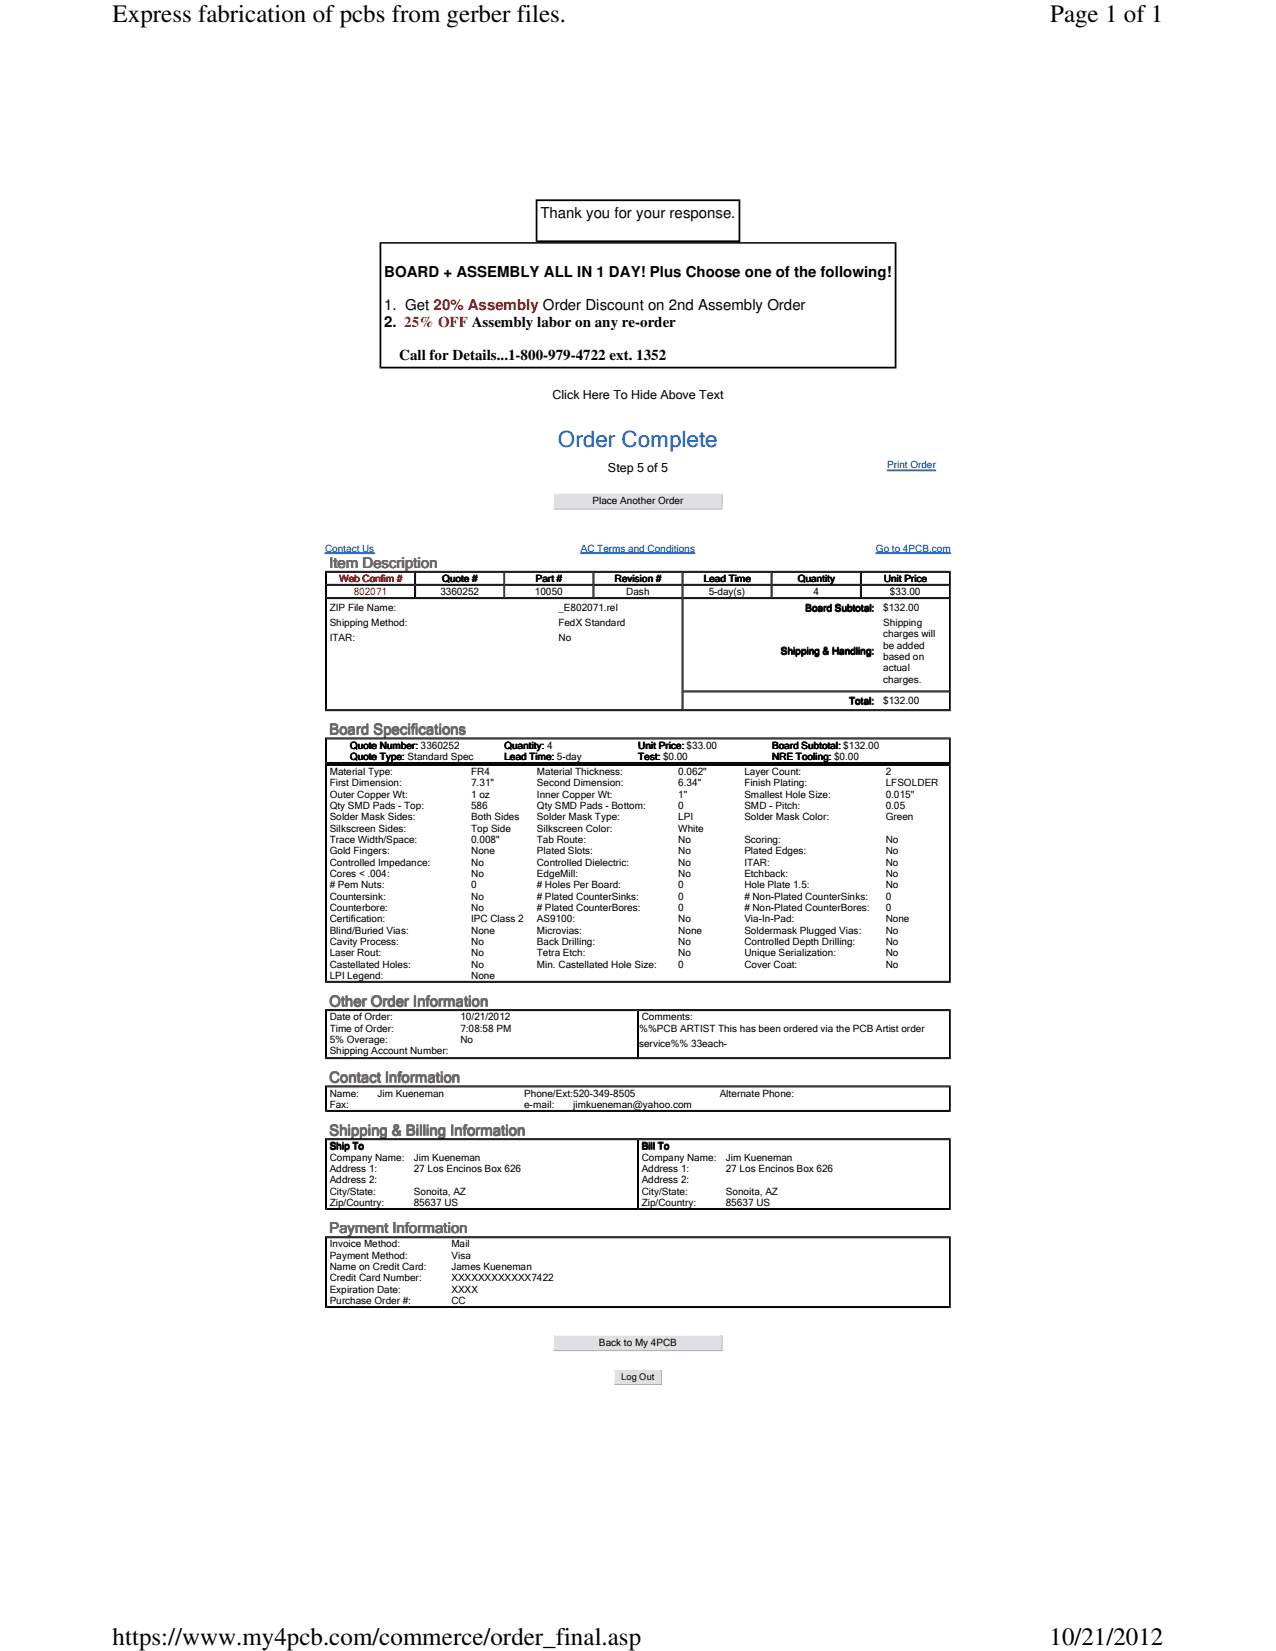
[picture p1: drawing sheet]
<svg xmlns="http://www.w3.org/2000/svg" width="216mm" height="279mm" viewBox="0 0 216 279" stroke-linecap="round" stroke-linejoin="round" font-family="sans-serif">
<defs><g id="words">
<g font-size="4.2">
<text x="19" y="3.8">Express fabrication of pcbs from gerber files.</text>
<text x="177.7" y="3.8">Page 1 of 1</text>
<text x="19" y="278.5">https://www.my4pcb.com/commerce/order_final.asp</text>
<text x="177.6" y="278.5">10/21/2012</text>
</g>
<text font-size="3.8" fill="#0065cc" x="94.4" y="75.6">Order Complete</text>
<g font-size="2.5">
<text x="91.4" y="36.8">Thank you for your response.</text>
<text x="65" y="46.9">BOARD + ASSEMBLY ALL IN 1 DAY! Plus Choose one of the following!</text>
<text x="65" y="52.5">1. Get 20% Assembly Order Discount on 2nd Assembly Order</text>
<text x="65" y="55.4">2. 25% OFF Assembly labor on any re-order</text>
<text x="67.6" y="61">Call for Details...1-800-979-4722 ext. 1352</text>
</g>
<g font-size="2.5" fill="#6c6865">
<text x="55.8" y="96.1">Item Description</text>
<text x="55.8" y="124.3">Board Specifications</text>
<text x="55.8" y="170.3">Other Order Information</text>
<text x="55.8" y="183.2">Contact Information</text>
<text x="55.8" y="192.1">Shipping &amp; Billing Information</text>
<text x="55.8" y="208.7">Payment Information</text>
</g>
<g font-size="2.1">
<text x="93.5" y="67.6">Click Here To Hide Above Text</text>
<text x="102.9" y="79.9">Step 5 of 5</text>
</g>
<g font-size="1.7" fill="#039">
<text x="150.1" y="79.2">Print Order</text>
<text x="55" y="93.4">Contact Us</text>
<text x="98.3" y="93.4">AC Terms and Conditions</text>
<text x="148.2" y="93.4">Go to 4PCB.com</text>
</g>
<g font-size="1.7">
<text x="100.2" y="85.3">Place Another Order</text>
<text x="74.5" y="100.7">3360252</text>
<text x="74.8" y="98.5">Quote #</text>
<text x="90.5" y="100.7">10050</text>
<text x="90.7" y="98.5">Part #</text>
<text x="104.1" y="98.5">Revision #</text>
<text x="106" y="100.7">Dash</text>
<text x="119.1" y="98.5">Lead Time</text>
<text x="119.9" y="100.7">5-day(s)</text>
<text x="135" y="98.5">Quantity</text>
<text x="137.6" y="100.7">4</text>
<text x="149.6" y="98.5">Unit Price</text>
<text x="150.6" y="100.7">$33.00</text>
<text x="55.8" y="103.4">ZIP File Name:</text>
<text x="55.8" y="106">Shipping Method:</text>
<text x="94.5" y="106">FedX Standard</text>
<text x="94.5" y="103.4">_E802071.rel</text>
<text x="136.2" y="103.4">Board Subtotal:</text>
<text x="149.4" y="106">Shipping</text>
<text x="149.4" y="107.9">charges will</text>
<text x="149.4" y="103.4">$132.00</text>
<text x="55.8" y="108.5">ITAR:</text>
<text x="94.5" y="108.5">No</text>
<text x="132.1" y="110.7">Shipping &amp; Handling:</text>
<text x="149.4" y="109.8">be added</text>
<text x="149.4" y="111.7">based on</text>
<text x="149.4" y="113.6">actual</text>
<text x="143.6" y="119.2">Total:</text>
<text x="149.4" y="115.5">charges.</text>
<text x="149.4" y="119.2">$132.00</text>
<text x="55.8" y="131.1">Material Type:</text>
<text x="59.2" y="126.8">Quote Number:</text>
<text x="59.2" y="126.7">Quote Number: 3360252</text>
<text x="59.3" y="128.6">Quote Type: Standard Spec</text>
<text x="79.7" y="131.1">FR4</text>
<text x="85.3" y="126.7">Quantity: 4</text>
<text x="85.4" y="126.7">Quantity:</text>
<text x="85.4" y="128.6">Lead Time: 5-day</text>
<text x="90.8" y="131.1">Material Thickness:</text>
<text x="107.9" y="126.7">Unit Price: $33.00</text>
<text x="108" y="126.7">Unit Price:</text>
<text x="108" y="128.6">Test: $0.00</text>
<text x="114.8" y="131.1">0.062&quot;</text>
<text x="125.9" y="131.1">Layer Count:</text>
<text x="130.6" y="126.7">Board Subtotal: $132.00</text>
<text x="130.7" y="126.7">Board Subtotal:</text>
<text x="130.7" y="128.6">NRE Tooling: $0.00</text>
<text x="149.9" y="131.1">2</text>
<text x="55.8" y="133.1">First Dimension:</text>
<text x="55.8" y="135">Outer Copper Wt:</text>
<text x="55.8" y="136.9">Qty SMD Pads - Top:</text>
<text x="79.7" y="133.1">7.31&quot;</text>
<text x="79.7" y="135">1 oz</text>
<text x="79.7" y="136.9">586</text>
<text x="90.8" y="133.1">Second Dimension:</text>
<text x="90.8" y="135">Inner Copper Wt:</text>
<text x="90.8" y="136.9">Qty SMD Pads - Bottom:</text>
<text x="114.8" y="133.1">6.34&quot;</text>
<text x="114.8" y="135">1&quot;</text>
<text x="114.8" y="136.9">0</text>
<text x="125.9" y="133.1">Finish Plating:</text>
<text x="125.9" y="135">Smallest Hole Size:</text>
<text x="125.9" y="136.9">SMD - Pitch:</text>
<text x="149.9" y="133.1">LFSOLDER</text>
<text x="149.9" y="135">0.015&quot;</text>
<text x="149.9" y="136.9">0.05</text>
<text x="55.8" y="138.8">Solder Mask Sides:</text>
<text x="55.8" y="140.7">Silkscreen Sides:</text>
<text x="55.8" y="142.7">Trace Width/Space:</text>
<text x="79.7" y="140.7">Top Side</text>
<text x="79.7" y="142.7">0.008&quot;</text>
<text x="79.7" y="138.8">Both Sides</text>
<text x="90.8" y="140.7">Silkscreen Color:</text>
<text x="90.8" y="142.7">Tab Route:</text>
<text x="90.8" y="138.8">Solder Mask Type:</text>
<text x="114.8" y="140.7">White</text>
<text x="114.8" y="142.7">No</text>
<text x="114.8" y="138.8">LPI</text>
<text x="125.9" y="142.7">Scoring:</text>
<text x="125.9" y="138.8">Solder Mask Color:</text>
<text x="149.9" y="142.7">No</text>
<text x="149.9" y="138.8">Green</text>
<text x="55.8" y="144.6">Gold Fingers:</text>
<text x="55.8" y="146.5">Controlled Impedance:</text>
<text x="55.8" y="148.4">Cores &lt; .004:</text>
<text x="79.7" y="146.5">No</text>
<text x="79.7" y="144.6">None</text>
<text x="79.7" y="148.4">No</text>
<text x="90.8" y="146.5">Controlled Dielectric:</text>
<text x="90.8" y="144.6">Plated Slots:</text>
<text x="90.8" y="148.4">EdgeMill:</text>
<text x="114.8" y="146.5">No</text>
<text x="114.8" y="144.6">No</text>
<text x="114.8" y="148.4">No</text>
<text x="125.9" y="146.5">ITAR:</text>
<text x="125.9" y="144.6">Plated Edges:</text>
<text x="125.9" y="148.4">Etchback:</text>
<text x="149.9" y="144.6">No</text>
<text x="149.9" y="148.4">No</text>
<text x="149.9" y="146.5">No</text>
<text x="55.8" y="150.3"># Pem Nuts:</text>
<text x="55.8" y="152.2">Countersink:</text>
<text x="55.8" y="154.1">Counterbore:</text>
<text x="79.7" y="154.1">No</text>
<text x="79.7" y="150.3">0</text>
<text x="79.7" y="152.2">No</text>
<text x="90.8" y="154.1"># Plated CounterBores:</text>
<text x="90.8" y="150.3"># Holes Per Board:</text>
<text x="90.8" y="152.2"># Plated CounterSinks:</text>
<text x="114.8" y="154.1">0</text>
<text x="114.8" y="150.3">0</text>
<text x="114.8" y="152.2">0</text>
<text x="125.9" y="154.1"># Non-Plated CounterBores:</text>
<text x="125.9" y="150.3">Hole Plate 1.5:</text>
<text x="125.9" y="152.2"># Non-Plated CounterSinks:</text>
<text x="149.9" y="154.1">0</text>
<text x="149.9" y="150.3">No</text>
<text x="149.9" y="152.2">0</text>
<text x="55.8" y="156.1">Certification:</text>
<text x="55.8" y="158">Blind/Buried Vias:</text>
<text x="55.8" y="159.9">Cavity Process:</text>
<text x="55.8" y="161.8">Laser Rout:</text>
<text x="79.7" y="156.1">IPC Class 2</text>
<text x="79.7" y="158">None</text>
<text x="79.7" y="161.8">No</text>
<text x="79.7" y="159.9">No</text>
<text x="90.8" y="158">Microvias:</text>
<text x="90.8" y="161.8">Tetra Etch:</text>
<text x="90.8" y="159.9">Back Drilling:</text>
<text x="90.8" y="156.1">AS9100:</text>
<text x="114.8" y="156.1">No</text>
<text x="114.8" y="158">None</text>
<text x="114.8" y="161.8">No</text>
<text x="114.8" y="159.9">No</text>
<text x="125.9" y="156.1">Via-In-Pad:</text>
<text x="125.9" y="158">Soldermask Plugged Vias:</text>
<text x="125.9" y="161.8">Unique Serialization:</text>
<text x="125.9" y="159.9">Controlled Depth Drilling:</text>
<text x="149.9" y="156.1">None</text>
<text x="149.9" y="158">No</text>
<text x="149.9" y="161.8">No</text>
<text x="149.9" y="159.9">No</text>
<text x="55.8" y="163.7">Castellated Holes:</text>
<text x="55.8" y="165.7">LPI Legend:</text>
<text x="79.7" y="163.7">No</text>
<text x="79.7" y="165.7">None</text>
<text x="90.8" y="163.7">Min. Castellated Hole Size:</text>
<text x="114.8" y="163.7">0</text>
<text x="125.9" y="163.7">Cover Coat:</text>
<text x="149.9" y="163.7">No</text>
<text x="55.8" y="172.6">Date of Order:</text>
<text x="77.9" y="172.6">10/21/2012</text>
<text x="108.6" y="172.6">Comments:</text>
<text x="55.8" y="174.6">Time of Order:</text>
<text x="55.8" y="176.5">5% Overage:</text>
<text x="55.8" y="178.4">Shipping Account Number:</text>
<text x="77.9" y="174.6">7:08:58 PM</text>
<text x="77.9" y="176.5">No</text>
<text x="108.1" y="174.6">%%PCB ARTIST This has been ordered via the PCB Artist order</text>
<text x="108.1" y="177.2">service%% 33each-</text>
<text x="55.8" y="185.6">Name:</text>
<text x="63.9" y="185.6">Jim Kueneman</text>
<text x="88.7" y="185.6">Phone/Ext:520-349-8505</text>
<text x="121.8" y="185.6">Alternate Phone:</text>
<text x="55.8" y="187.5">Fax:</text>
<text x="88.7" y="187.5">e-mail:</text>
<text x="97" y="187.5">jimkueneman@yahoo.com</text>
<text x="55.8" y="196.4">Company Name:</text>
<text x="55.8" y="194.5">Ship To</text>
<text x="70" y="196.4">Jim Kueneman</text>
<text x="108.6" y="196.4">Company Name:</text>
<text x="108.6" y="194.5">Bill To</text>
<text x="122.8" y="196.4">Jim Kueneman</text>
<text x="55.8" y="202.2">City/State:</text>
<text x="55.8" y="198.3">Address 1:</text>
<text x="55.8" y="200.2">Address 2:</text>
<text x="70" y="198.3">27 Los Encinos Box 626</text>
<text x="70" y="202.2">Sonoita, AZ</text>
<text x="108.6" y="202.2">City/State:</text>
<text x="108.6" y="198.3">Address 1:</text>
<text x="108.6" y="200.2">Address 2:</text>
<text x="122.8" y="198.3">27 Los Encinos Box 626</text>
<text x="122.8" y="202.2">Sonoita, AZ</text>
<text x="55.8" y="204.1">Zip/Country:</text>
<text x="70" y="204.1">85637 US</text>
<text x="108.6" y="204.1">Zip/Country:</text>
<text x="122.8" y="204.1">85637 US</text>
<text x="55.8" y="211.1">Invoice Method:</text>
<text x="55.8" y="213">Payment Method:</text>
<text x="55.8" y="214.9">Name on Credit Card:</text>
<text x="76.4" y="213">Visa</text>
<text x="76.4" y="214.9">James Kueneman</text>
<text x="76.4" y="211.1">Mail</text>
<text x="55.8" y="216.8">Credit Card Number:</text>
<text x="55.8" y="218.7">Expiration Date:</text>
<text x="55.8" y="220.7">Purchase Order #:</text>
<text x="76.4" y="218.7">XXXX</text>
<text x="76.4" y="220.7">CC</text>
<text x="76.4" y="216.8">XXXXXXXXXXXX7422</text>
<text x="101.3" y="227.8">Back to My 4PCB</text>
</g>
<g font-size="1.7" fill="#f00">
<text x="57.4" y="98.5">Web Confim #</text>
<text x="59.9" y="100.7">802071</text>
</g>
<text font-size="1.6" x="105.1" y="233.6">Log Out</text>
</g></defs>
<g fill="#000">
<path d="M90.6 41l.3-.3h34.1v-6.7l.3-.3v7.3z" fill-rule="evenodd"/>
<path d="M90.6 33.7h34.7l-.3 .3h-34.1v6.7l-.3 .3z" fill-rule="evenodd"/>
<path d="M64.2 62.4l.3-.3h86.9v-20.9l.3-.2v21.4z" fill-rule="evenodd"/>
<path d="M64.2 41h87.5l-.3 .2h-86.9v20.9l-.3 .3z" fill-rule="evenodd"/>
</g>
<path d="M150.1 79.5h8.2v.2h-8.2zM150.2 79.6h8.1" fill="none" stroke="#039" stroke-width=".17"/>
<path d="M93.6 83.5h28.6l-28.5 .1-.1 2.6z" fill-rule="evenodd" fill="#fff"/>
<path d="M93.6 86.2l28.5-.1 .1-2.6v2.7z" fill-rule="evenodd" fill="#706f64"/>
<path d="M93.7 83.6h28.4h-28.3l-.1 2.5z" fill-rule="evenodd" fill="#e0dfe3"/>
<path d="M93.8 86.1h28.3v-2.5v2.5z" fill-rule="evenodd" fill="#9d9da1"/>
<path d="M93.8 86h28.2M93.8 83.7h28.2M93.8 83.6v2.4M122 83.6v2.4" fill="none" stroke="#e0dfe3" stroke-width=".17"/>
<path d="M94 83.8h27.9v2.1h-27.9z" fill="#e0dfe3"/>
<path d="M55 93.6h8.3v.1h-8.3zM55 93.6h8.3M98.3 93.6h19.3v.1h-19.3zM98.3 93.6h19.3M148.2 93.6h12.6v.1h-12.6zM148.3 93.6h12.5" fill="none" stroke="#039" stroke-width=".17"/>
<g fill="#000">
<path d="M55.2 96.8h15l-.1 .1h-14.8v1.9l-.1 .2z" fill-rule="evenodd"/>
<path d="M55.2 99l.1-.2h14.8v-1.9l.1-.1v2.2z" fill-rule="evenodd"/>
<path d="M55.2 101.2l.1-.2h14.8v-1.9l.1-.1v2.2z" fill-rule="evenodd"/>
<path d="M70.2 96.8h15.1l-.1 .1h-14.8v1.9l-.2 .2z" fill-rule="evenodd"/>
<path d="M70.2 99l.2-.2h14.8v-1.9l.1-.1v2.2z" fill-rule="evenodd"/>
<path d="M70.2 101.2l.2-.2h14.8v-1.9l.1-.1v2.2z" fill-rule="evenodd"/>
<path d="M85.3 96.8h15.1l-.2 .1h-14.7v1.9l-.2 .2z" fill-rule="evenodd"/>
<path d="M85.5 98.8h14.7v-1.9l.2-.1v2.2h-15.1z" fill-rule="evenodd"/>
<path d="M85.5 101h14.7v-1.9l.2-.1v2.2h-15.1z" fill-rule="evenodd"/>
<path d="M100.4 96.8h15.1l-.2 .1h-14.7v1.9l-.2 .2z" fill-rule="evenodd"/>
<path d="M100.4 99l.2-.2h14.7v-1.9l.2-.1v2.2z" fill-rule="evenodd"/>
<path d="M100.4 101.2l.2-.2h14.7v-1.9l.2-.1v2.2z" fill-rule="evenodd"/>
<path d="M115.5 96.8h15.1l-.2 .1h-14.7v1.9l-.2 .2z" fill-rule="evenodd"/>
<path d="M115.5 99l.2-.2h14.7v-1.9l.2-.1v2.2z" fill-rule="evenodd"/>
<path d="M115.5 101.2l.2-.2h14.7v-1.9l.2-.1v2.2z" fill-rule="evenodd"/>
<path d="M130.6 96.8h15.1l-.2 .1h-14.8v1.9l-.1 .2z" fill-rule="evenodd"/>
<path d="M130.6 99l.1-.2h14.8v-1.9l.2-.1v2.2z" fill-rule="evenodd"/>
<path d="M130.6 101.2l.1-.2h14.8v-1.9l.2-.1v2.2z" fill-rule="evenodd"/>
<path d="M145.7 96.8h15l-.1 .1h-14.8v1.9l-.1 .2z" fill-rule="evenodd"/>
<path d="M145.7 99l.1-.2h14.8v-1.9l.1-.1v2.2z" fill-rule="evenodd"/>
<path d="M145.7 101.2l.1-.2h14.8v-1.9l.1-.1v2.2z" fill-rule="evenodd"/>
<path d="M55 120.4l.2-.2h105.5v-23.4l.2-.2v23.8z" fill-rule="evenodd"/>
<path d="M55.2 99h15l-.1 .1h-14.8v1.9l-.1 .2z" fill-rule="evenodd"/>
<path d="M70.2 99h15.1l-.1 .1h-14.8v1.9l-.2 .2z" fill-rule="evenodd"/>
<path d="M85.3 99h15.1l-.2 .1h-14.7v1.9l-.2 .2z" fill-rule="evenodd"/>
<path d="M100.4 99h15.1l-.2 .1h-14.7v1.9l-.2 .2z" fill-rule="evenodd"/>
<path d="M55.2 120.2l.1-.2h60v-18.6l.2-.2v19z" fill-rule="evenodd"/>
<path d="M115.5 99h15.1l-.2 .1h-14.7v1.9l-.2 .2z" fill-rule="evenodd"/>
<path d="M115.5 101.2h45.2l-.1 .2h-44.9v15.4l-.2 .2z" fill-rule="evenodd"/>
<path d="M130.6 99h15.1l-.2 .1h-14.8v1.9l-.1 .2z" fill-rule="evenodd"/>
<path d="M145.7 99h15l-.1 .1h-14.8v1.9l-.1 .2z" fill-rule="evenodd"/>
<path d="M115.5 117l.2-.2h44.9v-15.4l.1-.2v15.8z" fill-rule="evenodd"/>
<path d="M115.5 120.2l.2-.2h44.9v-2.8l.1-.2v3.2z" fill-rule="evenodd"/>
<path d="M55 96.6h105.9l-.2 .2h-105.5v23.4l-.2 .2z" fill-rule="evenodd"/>
<path d="M55 124.8h105.9l-.2 .2h-105.5v4.1l-.2 .2z" fill-rule="evenodd"/>
<path d="M55.2 101.2h60.3l-.2 .2h-60v18.6l-.1 .2z" fill-rule="evenodd"/>
<path d="M55.2 125h105.5l-.1 .1h-105.3v3.8l-.1 .2z" fill-rule="evenodd"/>
<path d="M115.5 117h45.2l-.1 .2h-44.9v2.8l-.2 .2z" fill-rule="evenodd"/>
<path d="M55.3 128.9h105.3v-3.8l.1-.1v4.1h-105.5z" fill-rule="evenodd"/>
<path d="M55.2 166.2l.1-.2h105.3v-36.4l.1-.1v36.7z" fill-rule="evenodd"/>
<path d="M55 129.3l.2-.2h105.5v-4.1l.2-.2v4.5z" fill-rule="evenodd"/>
<path d="M55 166.3l.2-.1h105.5v-36.7l.2-.2v37z" fill-rule="evenodd"/>
<path d="M55 129.3h105.9l-.2 .2h-105.5v36.7l-.2 .1z" fill-rule="evenodd"/>
<path d="M55 170.8h105.9l-.2 .1h-105.5v8.2l-.2 .1z" fill-rule="evenodd"/>
<path d="M55.2 129.5h105.5l-.1 .1h-105.3v36.4l-.1 .2z" fill-rule="evenodd"/>
<path d="M55.2 170.9h52.7l-.1 .2h-52.5v7.8l-.1 .2z" fill-rule="evenodd"/>
<path d="M55.2 179.1l.1-.2h52.5v-7.8l.1-.2v8.2z" fill-rule="evenodd"/>
<path d="M107.9 170.9h52.8l-.1 .2h-52.5v7.8l-.2 .2z" fill-rule="evenodd"/>
<path d="M107.9 179.1l.2-.2h52.5v-7.8l.1-.2v8.2z" fill-rule="evenodd"/>
<path d="M55 179.2l.2-.1h105.5v-8.2l.2-.1v8.4z" fill-rule="evenodd"/>
<path d="M55 183.7h105.9l-.2 .2h-105.5v4.1l-.2 .2z" fill-rule="evenodd"/>
<path d="M55.2 183.9h105.5l-.1 .1h-105.3v3.8l-.1 .2z" fill-rule="evenodd"/>
<path d="M55.2 204.6l.1-.2h52.5v-11.4l.1-.2v11.8z" fill-rule="evenodd"/>
<path d="M55.2 188l.1-.2h105.3v-3.8l.1-.1v4.1z" fill-rule="evenodd"/>
<path d="M107.9 204.6l.2-.2h52.5v-11.4l.1-.2v11.8z" fill-rule="evenodd"/>
<path d="M55 188.2l.2-.2h105.5v-4.1l.2-.2v4.5z" fill-rule="evenodd"/>
<path d="M55 204.8l.2-.2h105.5v-11.8l.2-.2v12.2z" fill-rule="evenodd"/>
<path d="M55 192.6h105.9l-.2 .2h-105.5v11.8l-.2 .2z" fill-rule="evenodd"/>
<path d="M55.2 192.8h52.7l-.1 .2h-52.5v11.4l-.1 .2z" fill-rule="evenodd"/>
<path d="M107.9 192.8h52.8l-.1 .2h-52.5v11.4l-.2 .2z" fill-rule="evenodd"/>
<path d="M55.3 221h105.3v-11.4l.1-.2v11.8h-105.5z" fill-rule="evenodd"/>
<path d="M55 221.4l.2-.2h105.5v-11.8l.2-.2v12.2z" fill-rule="evenodd"/>
<path d="M55 209.2h105.9l-.2 .2h-105.5v11.8l-.2 .2z" fill-rule="evenodd"/>
<path d="M55.2 209.4h105.5l-.1 .2h-105.3v11.4l-.1 .2z" fill-rule="evenodd"/>
</g>
<path d="M93.6 225.9h28.6l-28.5 .1-.1 2.6z" fill-rule="evenodd" fill="#fff"/>
<path d="M93.6 228.6h28.5l.1-2.7v2.7z" fill-rule="evenodd" fill="#706f64"/>
<path d="M93.7 226h28.4l-28.3 .1-.1 2.5z" fill-rule="evenodd" fill="#e0dfe3"/>
<path d="M93.7 228.6l28.4-.1v-2.5v2.6z" fill-rule="evenodd" fill="#9d9da1"/>
<path d="M93.8 228.4h28.2M93.8 226.1h28.2M93.8 226.1v2.4M122 226.1v2.4" fill="none" stroke="#e0dfe3" stroke-width=".17"/>
<path d="M94 226.2h27.9v2.1h-27.9z" fill="#e0dfe3"/>
<path d="M103.9 231.8h8.1l-8 .1-.1 2.5z" fill-rule="evenodd" fill="#fff"/>
<path d="M103.9 234.4l8-.1 .1-2.5v2.6z" fill-rule="evenodd" fill="#706f64"/>
<path d="M104 231.9h7.9h-7.9v2.4z" fill-rule="evenodd" fill="#e0dfe3"/>
<path d="M104 234.3l7.9-.1v-2.3v2.4z" fill-rule="evenodd" fill="#9d9da1"/>
<path d="M104 234.1h7.8M104 232h7.8M104.1 231.9v2.3M111.8 231.9v2.3" fill="none" stroke="#e0dfe3" stroke-width=".17"/>
<path d="M104.2 232.1h7.5v1.9h-7.5z" fill="#e0dfe3"/>
<g fill="#fff">
<path d="M19 0h177.8v4.7h-177.8z"/>
<path d="M19 274.7h177.8v4.7h-177.8z"/>
</g>
<use href="#words"/>
</svg>
